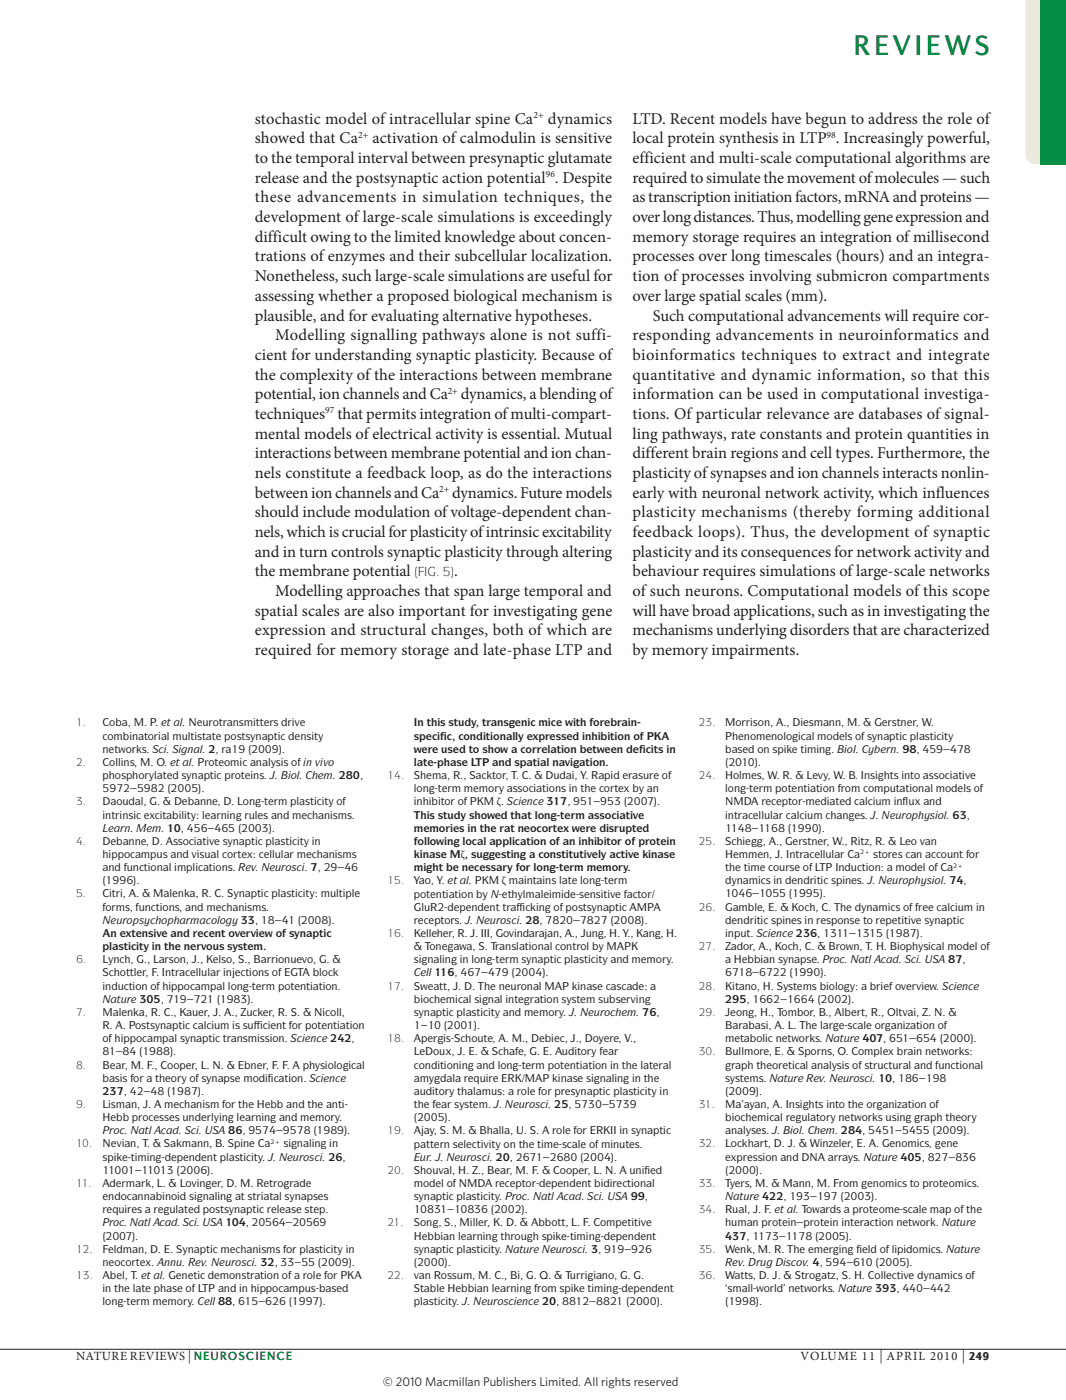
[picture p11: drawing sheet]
<svg xmlns="http://www.w3.org/2000/svg" width="210mm" height="276mm" viewBox="0 0 210 276" stroke-linecap="round" stroke-linejoin="round" font-family="sans-serif">
<defs><g id="words">
<text font-size="5.6" fill="#008b43" x="168.1" y="10.9">REVIEWS</text>
<g font-size="3.2" fill="#231f20">
<text x="50.2" y="24.4">stochastic model of intracellular spine Ca</text>
<text x="50.2" y="28.3">showed that Ca</text>
<text x="73.4" y="28.3">activation of calmodulin is sensitive</text>
<text x="107.9" y="24.4">dynamics</text>
<text x="124.6" y="24.4">lTD. Recent models have begun to address the role of</text>
<text x="124.6" y="28.3">local protein synthesis in lTp . Increasingly powerful,</text>
<text x="50.2" y="32.1">to the temporal interval between presynaptic glutamate</text>
<text x="124.6" y="32.1">efficient and multi-scale computational algorithms are</text>
<text x="50.2" y="36">release and the postsynaptic action potential . Despite</text>
<text x="50.2" y="39.9">these advancements in simulation techniques, the</text>
<text x="124.6" y="36">required to simulate the movement of molecules — such</text>
<text x="124.6" y="39.9">as transcription initiation factors, mRNA and proteins —</text>
<text x="50.2" y="43.8">development of large-scale simulations is exceedingly</text>
<text x="50.2" y="47.7">difficult owing to the limited knowledge about concen-</text>
<text x="124.6" y="43.8">over long distances. Thus, modelling gene expression and</text>
<text x="124.6" y="47.7">memory storage requires an integration of millisecond</text>
<text x="50.2" y="51.5">trations of enzymes and their subcellular localization.</text>
<text x="124.6" y="51.5">processes over long timescales (hours) and an integra-</text>
<text x="50.2" y="55.4">Nonetheless, such large-scale simulations are useful for</text>
<text x="50.2" y="59.3">assessing whether a proposed biological mechanism is</text>
<text x="124.6" y="55.4">tion of processes involving submicron compartments</text>
<text x="124.6" y="59.3">over large spatial scales (mm).</text>
<text x="50.2" y="63.2">plausible, and for evaluating alternative hypotheses.</text>
<text x="128.6" y="63.2">such computational advancements will require cor-</text>
<text x="50.2" y="70.9">cient for understanding synaptic plasticity. Because of</text>
<text x="54.2" y="67.1">modelling signalling pathways alone is not suffi-</text>
<text x="124.6" y="67.1">responding advancements in neuroinformatics and</text>
<text x="124.6" y="70.9">bioinformatics techniques to extract and integrate</text>
<text x="50.2" y="74.8">the complexity of the interactions between membrane</text>
<text x="124.6" y="74.8">quantitative and dynamic information, so that this</text>
<text x="50.2" y="78.7">potential, ion channels and Ca</text>
<text x="50.2" y="82.6">techniques</text>
<text x="66.5" y="82.6">that permits integration of multi-compart-</text>
<text x="90.8" y="78.7">dynamics, a blending of</text>
<text x="124.6" y="78.7">information can be used in computational investiga-</text>
<text x="124.6" y="82.6">tions. Of particular relevance are databases of signal-</text>
<text x="50.2" y="86.5">mental models of electrical activity is essential. mutual</text>
<text x="124.6" y="86.5">ling pathways, rate constants and protein quantities in</text>
<text x="50.2" y="90.3">interactions between membrane potential and ion chan-</text>
<text x="50.2" y="94.2">nels constitute a feedback loop, as do the interactions</text>
<text x="124.6" y="90.3">different brain regions and cell types. Furthermore, the</text>
<text x="124.6" y="94.2">plasticity of synapses and ion channels interacts nonlin-</text>
<text x="50.2" y="98.1">between ion channels and Ca</text>
<text x="50.2" y="102">should include modulation of voltage-dependent chan-</text>
<text x="89.1" y="98.1">dynamics. Future models</text>
<text x="124.6" y="98.1">early with neuronal network activity, which influences</text>
<text x="124.6" y="102">plasticity mechanisms (thereby forming additional</text>
<text x="50.2" y="105.9">nels, which is crucial for plasticity of intrinsic excitability</text>
<text x="124.6" y="105.9">feedback loops). Thus, the development of synaptic</text>
<text x="50.2" y="109.8">and in turn controls synaptic plasticity through altering</text>
<text x="50.2" y="113.6">the membrane potential</text>
<text x="89.5" y="113.6">.</text>
<text x="124.6" y="109.8">plasticity and its consequences for network activity and</text>
<text x="124.6" y="113.6">behaviour requires simulations of large-scale networks</text>
<text x="54.2" y="117.5">modelling approaches that span large temporal and</text>
<text x="124.6" y="117.5">of such neurons. Computational models of this scope</text>
<text x="50.2" y="121.4">spatial scales are also important for investigating gene</text>
<text x="50.2" y="125.3">expression and structural changes, both of which are</text>
<text x="124.6" y="121.4">will have broad applications, such as in investigating the</text>
<text x="124.6" y="125.3">mechanisms underlying disorders that are characterized</text>
<text x="50.2" y="129.2">required for memory storage and late-phase lTp and</text>
<text x="124.6" y="129.2">by memory impairments.</text>
</g>
<g font-size="2.8" fill="#231f20">
<text x="37" y="268.2">|</text>
<text x="173.3" y="268.2">|</text>
<text x="189.5" y="268.2">|</text>
</g>
<g font-size="2.5" fill="#231f20">
<text x="81.6" y="113.6">(FIG. 5)</text>
<text x="15" y="268.2">NATuRe RevIeWs NeuroscieNce</text>
<text x="157.7" y="268.2">vOlume 11</text>
<text x="174.6" y="268.2">ApRIl 2010</text>
<text x="190.8" y="268.2">249</text>
<text x="75.4" y="273.3">© 2010 Macmillan Publishers Limited. All rights reserved</text>
</g>
<g font-size="2.1" fill="#231f20">
<text x="15" y="143.2">1.</text>
<text x="20.2" y="143.2">Coba, M. P. et al. Neurotransmitters drive</text>
<text x="81.5" y="143.2">In this study, transgenic mice with forebrain-</text>
<text x="137.7" y="143.2">23.</text>
<text x="142.9" y="143.2">Morrison, A., Diesmann, M. &amp; Gerstner, W.</text>
<text x="20.2" y="145.8">combinatorial multistate postsynaptic density</text>
<text x="20.2" y="148.4">networks. Sci. Signal. 2, ra19 (2009).</text>
<text x="81.5" y="145.8">specific, conditionally expressed inhibition of PKA</text>
<text x="81.5" y="148.4">were used to show a correlation between deficits in</text>
<text x="142.9" y="145.8">Phenomenological models of synaptic plasticity</text>
<text x="142.9" y="148.4">based on spike timing. Biol. Cybern. 98, 459–478</text>
<text x="15" y="151">2.</text>
<text x="20.2" y="151">Collins, M. O. et al. Proteomic analysis of in vivo</text>
<text x="20.2" y="153.6">phosphorylated synaptic proteins. J. Biol. Chem. 280,</text>
<text x="76.3" y="153.6">14.</text>
<text x="81.5" y="151">late-phase LTP and spatial navigation.</text>
<text x="81.5" y="153.6">Shema, R., Sacktor, T. C. &amp; Dudai, Y. Rapid erasure of</text>
<text x="137.7" y="153.6">24.</text>
<text x="142.9" y="151">(2010).</text>
<text x="142.9" y="153.6">Holmes, W. R. &amp; Levy, W. B. Insights into associative</text>
<text x="15" y="158.8">3.</text>
<text x="20.2" y="156.2">5972–5982 (2005).</text>
<text x="20.2" y="158.8">Daoudal, G. &amp; Debanne, D. Long-term plasticity of</text>
<text x="20.2" y="161.4">intrinsic excitability: learning rules and mechanisms.</text>
<text x="81.5" y="156.2">long-term memory associations in the cortex by an</text>
<text x="81.5" y="158.8">inhibitor of PKM ζ. Science 317, 951–953 (2007).</text>
<text x="81.5" y="161.4">This study showed that long-term associative</text>
<text x="142.9" y="156.2">long-term potentiation from computational models of</text>
<text x="142.9" y="158.8">NMDA receptor-mediated calcium influx and</text>
<text x="142.9" y="161.4">intracellular calcium changes. J. Neurophysiol. 63,</text>
<text x="15" y="166.6">4.</text>
<text x="20.2" y="164">Learn. Mem. 10, 456–465 (2003).</text>
<text x="20.2" y="166.6">Debanne, D. Associative synaptic plasticity in</text>
<text x="81.5" y="164">memories in the rat neocortex were disrupted</text>
<text x="81.5" y="166.6">following local application of an inhibitor of protein</text>
<text x="137.7" y="166.6">25.</text>
<text x="142.9" y="164">1148–1168 (1990).</text>
<text x="142.9" y="166.6">Schiegg, A., Gerstner, W., Ritz, R. &amp; Leo van</text>
<text x="20.2" y="169.2">hippocampus and visual cortex: cellular mechanisms</text>
<text x="20.2" y="171.7">and functional implications. Rev. Neurosci. 7, 29–46</text>
<text x="81.5" y="169.2">kinase Mζ, suggesting a constitutively active kinase</text>
<text x="81.5" y="171.8">might be necessary for long-term memory.</text>
<text x="142.9" y="169.2">Hemmen, J. Intracellular Ca</text>
<text x="142.9" y="171.7">the time course of LTP Induction: a model of Ca</text>
<text x="172" y="169.2">stores can account for</text>
<text x="15" y="176.9">5.</text>
<text x="20.2" y="174.3">(1996).</text>
<text x="20.2" y="176.9">Citri, A. &amp; Malenka, R. C. Synaptic plasticity: multiple</text>
<text x="20.2" y="179.5">forms, functions, and mechanisms.</text>
<text x="76.3" y="174.3">15.</text>
<text x="81.5" y="174.3">Yao, Y. et al. PKM ζ maintains late long-term</text>
<text x="81.5" y="176.9">potentiation by N-ethylmaleimide-sensitive factor/</text>
<text x="81.5" y="179.5">GluR2-dependent trafficking of postsynaptic AMPA</text>
<text x="137.7" y="179.5">26.</text>
<text x="142.9" y="176.9">1046–1055 (1995).</text>
<text x="142.9" y="179.5">Gamble, E. &amp; Koch, C. The dynamics of free calcium in</text>
<text x="142.9" y="174.3">dynamics in dendritic spines. J. Neurophysiol. 74,</text>
<text x="20.2" y="182.1">Neuropsychopharmacology 33, 18–41 (2008).</text>
<text x="20.2" y="184.7">An extensive and recent overview of synaptic</text>
<text x="76.3" y="184.7">16.</text>
<text x="81.5" y="182.1">receptors. J. Neurosci. 28, 7820–7827 (2008).</text>
<text x="81.5" y="184.7">Kelleher, R. J. III, Govindarajan, A., Jung, H. Y., Kang, H.</text>
<text x="142.9" y="182.1">dendritic spines in response to repetitive synaptic</text>
<text x="142.9" y="184.7">input. Science 236, 1311–1315 (1987).</text>
<text x="15" y="189.9">6.</text>
<text x="20.2" y="187.3">plasticity in the nervous system.</text>
<text x="20.2" y="189.9">Lynch, G., Larson, J., Kelso, S., Barrionuevo, G. &amp;</text>
<text x="81.5" y="187.3">&amp; Tonegawa, S. Translational control by MAPK</text>
<text x="81.5" y="189.9">signaling in long-term synaptic plasticity and memory.</text>
<text x="137.7" y="187.3">27.</text>
<text x="142.9" y="187.3">Zador, A., Koch, C. &amp; Brown, T. H. Biophysical model of</text>
<text x="142.9" y="189.9">a Hebbian synapse. Proc. Natl Acad. Sci. USA 87,</text>
<text x="20.2" y="192.5">Schottler, F. Intracellular injections of EGTA block</text>
<text x="20.2" y="195.1">induction of hippocampal long-term potentiation.</text>
<text x="20.2" y="197.7">Nature 305, 719–721 (1983).</text>
<text x="76.3" y="195.1">17.</text>
<text x="81.5" y="192.5">Cell 116, 467–479 (2004).</text>
<text x="81.5" y="195.1">Sweatt, J. D. The neuronal MAP kinase cascade: a</text>
<text x="81.5" y="197.7">biochemical signal integration system subserving</text>
<text x="137.7" y="195.1">28.</text>
<text x="142.9" y="192.5">6718–6722 (1990).</text>
<text x="142.9" y="195.1">Kitano, H. Systems biology: a brief overview. Science</text>
<text x="142.9" y="197.7">295, 1662–1664 (2002).</text>
<text x="15" y="200.3">7.</text>
<text x="20.2" y="200.3">Malenka, R. C., Kauer, J. A., Zucker, R. S. &amp; Nicoll,</text>
<text x="20.2" y="202.9">R. A. Postsynaptic calcium is sufficient for potentiation</text>
<text x="81.5" y="200.3">synaptic plasticity and memory. J. Neurochem. 76,</text>
<text x="81.5" y="202.9">1–10 (2001).</text>
<text x="137.7" y="200.3">29.</text>
<text x="142.9" y="200.3">Jeong, H., Tombor, B., Albert, R., Oltvai, Z. N. &amp;</text>
<text x="142.9" y="202.9">Barabasi, A. L. The large-scale organization of</text>
<text x="20.2" y="205.5">of hippocampal synaptic transmission. Science 242,</text>
<text x="20.2" y="208.1">81–84 (1988).</text>
<text x="76.3" y="205.5">18.</text>
<text x="81.5" y="205.5">Apergis-Schoute, A. M., Debiec, J., Doyere, V.,</text>
<text x="81.5" y="208.1">LeDoux, J. E. &amp; Schafe, G. E. Auditory fear</text>
<text x="137.7" y="208.1">30.</text>
<text x="142.9" y="205.5">metabolic networks. Nature 407, 651–654 (2000).</text>
<text x="142.9" y="208.1">Bullmore, E. &amp; Sporns, O. Complex brain networks:</text>
<text x="15" y="210.7">8.</text>
<text x="20.2" y="210.7">Bear, M. F., Cooper, L. N. &amp; Ebner, F. F. A physiological</text>
<text x="20.2" y="213.3">basis for a theory of synapse modification. Science</text>
<text x="20.2" y="215.8">237, 42–48 (1987).</text>
<text x="81.5" y="210.7">conditioning and long-term potentiation in the lateral</text>
<text x="81.5" y="213.3">amygdala require ERK/MAP kinase signaling in the</text>
<text x="81.5" y="215.8">auditory thalamus: a role for presynaptic plasticity in</text>
<text x="142.9" y="210.7">graph theoretical analysis of structural and functional</text>
<text x="142.9" y="213.2">systems. Nature Rev. Neurosci. 10, 186–198</text>
<text x="142.9" y="215.8">(2009).</text>
<text x="15" y="218.4">9.</text>
<text x="20.2" y="218.4">Lisman, J. A mechanism for the Hebb and the anti-</text>
<text x="20.2" y="221">Hebb processes underlying learning and memory.</text>
<text x="81.5" y="218.4">the fear system. J. Neurosci. 25, 5730–5739</text>
<text x="81.5" y="221">(2005).</text>
<text x="137.7" y="218.4">31.</text>
<text x="142.9" y="218.4">Ma’ayan, A. Insights into the organization of</text>
<text x="142.9" y="221">biochemical regulatory networks using graph theory</text>
<text x="15" y="226.2">10.</text>
<text x="20.2" y="223.6">Proc. Natl Acad. Sci. USA 86, 9574–9578 (1989).</text>
<text x="20.2" y="226.2">Nevian, T. &amp; Sakmann, B. Spine Ca</text>
<text x="55.8" y="226.2">signaling in</text>
<text x="76.3" y="223.6">19.</text>
<text x="81.5" y="223.6">Ajay, S. M. &amp; Bhalla, U. S. A role for ERKII in synaptic</text>
<text x="81.5" y="226.2">pattern selectivity on the time-scale of minutes.</text>
<text x="137.7" y="226.2">32.</text>
<text x="142.9" y="223.6">analyses. J. Biol. Chem. 284, 5451–5455 (2009).</text>
<text x="142.9" y="226.2">Lockhart, D. J. &amp; Winzeler, E. A. Genomics, gene</text>
<text x="20.2" y="228.8">spike-timing-dependent plasticity. J. Neurosci. 26,</text>
<text x="20.2" y="231.4">11001–11013 (2006).</text>
<text x="76.3" y="231.4">20.</text>
<text x="81.5" y="228.8">Eur. J. Neurosci. 20, 2671–2680 (2004).</text>
<text x="81.5" y="231.4">Shouval, H. Z., Bear, M. F. &amp; Cooper, L. N. A unified</text>
<text x="142.9" y="228.8">expression and DNA arrays. Nature 405, 827–836</text>
<text x="142.9" y="231.4">(2000).</text>
<text x="15" y="234">11.</text>
<text x="20.2" y="234">Adermark, L. &amp; Lovinger, D. M. Retrograde</text>
<text x="20.2" y="236.6">endocannabinoid signaling at striatal synapses</text>
<text x="20.2" y="239.2">requires a regulated postsynaptic release step.</text>
<text x="81.5" y="234">model of NMDA receptor-dependent bidirectional</text>
<text x="81.5" y="236.6">synaptic plasticity. Proc. Natl Acad. Sci. USA 99,</text>
<text x="81.5" y="239.2">10831–10836 (2002).</text>
<text x="137.7" y="234">33.</text>
<text x="137.7" y="239.2">34.</text>
<text x="142.9" y="234">Tyers, M. &amp; Mann, M. From genomics to proteomics.</text>
<text x="142.9" y="236.6">Nature 422, 193–197 (2003).</text>
<text x="142.9" y="239.2">Rual, J. F. et al. Towards a proteome-scale map of the</text>
<text x="20.2" y="241.8">Proc. Natl Acad. Sci. USA 104, 20564–20569</text>
<text x="20.2" y="244.4">(2007).</text>
<text x="76.3" y="241.8">21.</text>
<text x="81.5" y="241.8">Song, S., Miller, K. D. &amp; Abbott, L. F. Competitive</text>
<text x="81.5" y="244.4">Hebbian learning through spike-timing-dependent</text>
<text x="142.9" y="241.8">human protein–protein interaction network. Nature</text>
<text x="142.9" y="244.4">437, 1173–1178 (2005).</text>
<text x="15" y="247">12.</text>
<text x="20.2" y="247">Feldman, D. E. Synaptic mechanisms for plasticity in</text>
<text x="20.2" y="249.6">neocortex. Annu. Rev. Neurosci. 32, 33–55 (2009).</text>
<text x="81.5" y="247">synaptic plasticity. Nature Neurosci. 3, 919–926</text>
<text x="81.5" y="249.6">(2000).</text>
<text x="137.7" y="247">35.</text>
<text x="142.9" y="247">Wenk, M. R. The emerging field of lipidomics. Nature</text>
<text x="142.9" y="249.6">Rev. Drug Discov. 4, 594–610 (2005).</text>
<text x="15" y="252.2">13.</text>
<text x="20.2" y="252.2">Abel, T. et al. Genetic demonstration of a role for PKA</text>
<text x="20.2" y="254.8">in the late phase of LTP and in hippocampus-based</text>
<text x="20.2" y="257.3">long-term memory. Cell 88, 615–626 (1997).</text>
<text x="76.3" y="252.2">22.</text>
<text x="81.5" y="252.2">van Rossum, M. C., Bi, G. Q. &amp; Turrigiano, G. G.</text>
<text x="81.5" y="254.8">Stable Hebbian learning from spike timing-dependent</text>
<text x="81.5" y="257.4">plasticity. J. Neuroscience 20, 8812–8821 (2000).</text>
<text x="137.7" y="252.2">36.</text>
<text x="142.9" y="252.2">Watts, D. J. &amp; Strogatz, S. H. Collective dynamics of</text>
<text x="142.9" y="254.8">‘small-world’ networks. Nature 393, 440–442</text>
<text x="142.9" y="257.3">(1998).</text>
</g>
<g font-size="1.9" fill="#231f20">
<text x="105.1" y="23.3">2+</text>
<text x="70.6" y="27.2">2+</text>
<text x="162.8" y="27.2">98</text>
<text x="107.5" y="34.9">96</text>
<text x="88.2" y="77.6">2+</text>
<text x="64.1" y="81.5">97</text>
<text x="86.5" y="97">2+</text>
</g>
<g font-size="1.2" fill="#231f20">
<text x="169.4" y="168.4">2+</text>
<text x="187.8" y="171">2+</text>
<text x="53.3" y="225.5">2+</text>
</g>
</g></defs>
<path d="M-.1 266h210.1" fill="none" stroke="#231f20" stroke-width=".2"/>
<path d="M202 -.1h8v32.5l-6.1-.1a1.94 1.94 0 0 1-1.9-1.9z" fill="#ede9de"/>
<path d="M205 0h5v32.4h-5z" fill="#008b43"/>
<path d="M75.4 271.2l.8-.5h.5h56.6a1.78 1.78 0 0 1 1.8 1.8 1.78 1.78 0 0 1-1.8 1.7h-56.6a1.85 1.85 0 0 1-1.8-2.2v.5l.1-.5z" fill="#fff"/>
<use href="#words"/>
</svg>
